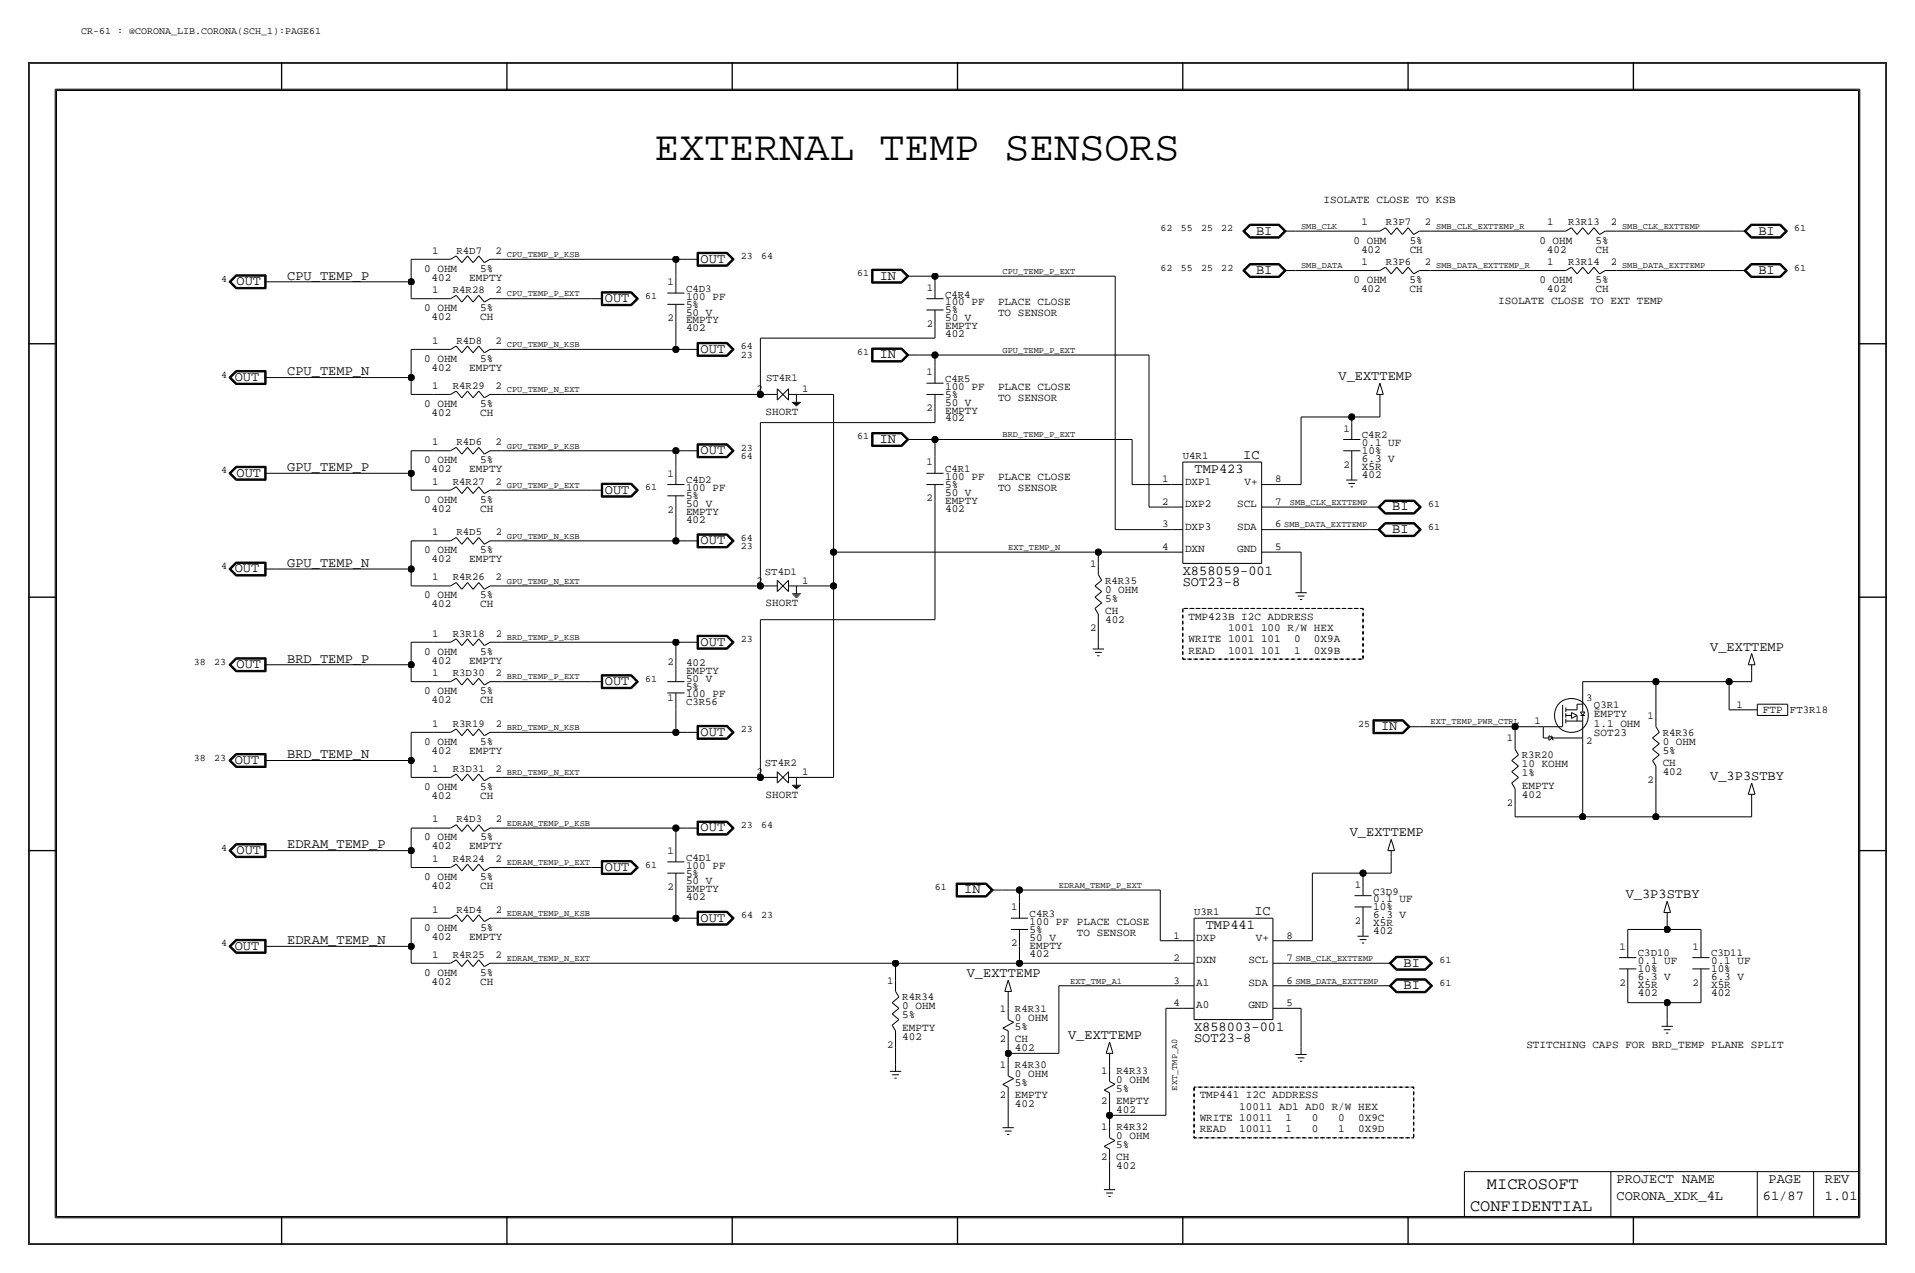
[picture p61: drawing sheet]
<svg xmlns="http://www.w3.org/2000/svg" width="432mm" height="287mm" viewBox="0 0 432 287" stroke-linecap="round" stroke-linejoin="round" font-family="sans-serif">
<defs><g id="words">
<text font-size="9.4" x="147.6" y="36.2">EXTERNAL TEMP SENSORS</text>
<g font-size="3.8">
<text x="335.3" y="268">MICROSOFT</text>
<text x="331.5" y="273.1">CONFIDENTIAL</text>
</g>
<g font-size="3.1">
<text x="283.2" y="52.9">BI</text>
<text x="396.5" y="52.9">BI</text>
<text x="158" y="59.2">OUT</text>
<text x="53.3" y="64.3">OUT</text>
<text x="64.8" y="63">CPU_TEMP_P</text>
<text x="198.4" y="63">IN</text>
<text x="283.2" y="61.8">BI</text>
<text x="396.5" y="61.8">BI</text>
<text x="136.4" y="68.1">OUT</text>
<text x="158" y="79.6">OUT</text>
<text x="198.4" y="80.8">IN</text>
<text x="52.9" y="85.9">OUT</text>
<text x="64.8" y="84.6">CPU_TEMP_N</text>
<text x="301.8" y="85.8">V_EXTTEMP</text>
<text x="198.4" y="99.9">IN</text>
<text x="53.3" y="107.5">OUT</text>
<text x="64.8" y="106.2">GPU_TEMP_P</text>
<text x="158" y="102.4">OUT</text>
<text x="269.3" y="106.7">TMP423</text>
<text x="280.3" y="103.4">IC</text>
<text x="136.4" y="111.3">OUT</text>
<text x="313.9" y="115.1">BI</text>
<text x="158" y="122.7">OUT</text>
<text x="313.9" y="120.2">BI</text>
<text x="52.9" y="129.1">OUT</text>
<text x="64.8" y="127.8">GPU_TEMP_N</text>
<text x="266.7" y="129.6">X858059-001</text>
<text x="266.7" y="132.1">SOT23-8</text>
<text x="64.8" y="149.4">BRD_TEMP_P</text>
<text x="158" y="145.6">OUT</text>
<text x="385.6" y="146.7">V_EXTTEMP</text>
<text x="53.3" y="150.7">OUT</text>
<text x="136.4" y="154.5">OUT</text>
<text x="158" y="165.9">OUT</text>
<text x="311.4" y="164.6">IN</text>
<text x="52.9" y="172.3">OUT</text>
<text x="64.8" y="171">BRD_TEMP_N</text>
<text x="385.6" y="175.9">V_3P3STBY</text>
<text x="64.8" y="191.3">EDRAM_TEMP_P</text>
<text x="158" y="187.5">OUT</text>
<text x="304.3" y="188.6">V_EXTTEMP</text>
<text x="53.3" y="192.6">OUT</text>
<text x="136.4" y="196.4">OUT</text>
<text x="217.4" y="201.5">IN</text>
<text x="366.6" y="202.6">V_3P3STBY</text>
<text x="158" y="207.8">OUT</text>
<text x="271.9" y="209.6">TMP441</text>
<text x="282.9" y="206.3">IC</text>
<text x="52.9" y="214.2">OUT</text>
<text x="64.8" y="212.9">EDRAM_TEMP_N</text>
<text x="218" y="220.4">V_EXTTEMP</text>
<text x="316.5" y="218">BI</text>
<text x="316.5" y="223.1">BI</text>
<text x="269.2" y="232.5">X858003-001</text>
<text x="240.8" y="234.3">V_EXTTEMP</text>
<text x="269.2" y="235">SOT23-8</text>
<text x="364.5" y="266.8">PROJECT NAME</text>
<text x="398.8" y="266.8">PAGE</text>
<text x="411.5" y="266.8">REV</text>
<text x="364.5" y="270.6">CORONA_XDK_4L</text>
<text x="397.5" y="270.6">61/87</text>
<text x="411.5" y="270.6">1.01</text>
</g>
<g font-size="2.5">
<text x="298.4" y="45.8">ISOLATE CLOSE TO KSB</text>
<text x="305.2" y="54.9">0 OHM</text>
<text x="306.9" y="56.9">402</text>
<text x="317.9" y="56.9">CH</text>
<text x="317.9" y="54.9">5%</text>
<text x="347.1" y="54.9">0 OHM</text>
<text x="348.8" y="56.9">402</text>
<text x="359.8" y="54.9">5%</text>
<text x="359.8" y="56.9">CH</text>
<text x="95.7" y="61.3">0 OHM</text>
<text x="97.3" y="63.3">402</text>
<text x="105.8" y="63.3">EMPTY</text>
<text x="108.3" y="61.3">5%</text>
<text x="305.2" y="63.8">0 OHM</text>
<text x="306.9" y="65.8">402</text>
<text x="317.9" y="65.8">CH</text>
<text x="317.9" y="63.8">5%</text>
<text x="347.1" y="63.8">0 OHM</text>
<text x="348.8" y="65.8">402</text>
<text x="359.8" y="65.8">CH</text>
<text x="359.8" y="63.8">5%</text>
<text x="95.7" y="70.2">0 OHM</text>
<text x="108.3" y="70.2">5%</text>
<text x="154.7" y="67.6">100 PF</text>
<text x="154.7" y="69.4">5%</text>
<text x="154.7" y="71.2">50 V</text>
<text x="213.1" y="70.7">5%</text>
<text x="213.1" y="68.9">100 PF</text>
<text x="225" y="71.3">TO SENSOR</text>
<text x="225" y="68.8">PLACE CLOSE</text>
<text x="337.8" y="68.6">ISOLATE CLOSE TO EXT TEMP</text>
<text x="97.3" y="72.2">402</text>
<text x="108.3" y="72.2">CH</text>
<text x="154.7" y="74.7">402</text>
<text x="154.7" y="72.9">EMPTY</text>
<text x="213.1" y="74.2">EMPTY</text>
<text x="213.1" y="72.4">50 V</text>
<text x="213.1" y="76">402</text>
<text x="95.7" y="81.6">0 OHM</text>
<text x="97.3" y="83.6">402</text>
<text x="105.8" y="83.6">EMPTY</text>
<text x="108.3" y="81.6">5%</text>
<text x="213.1" y="89.7">5%</text>
<text x="213.1" y="87.9">100 PF</text>
<text x="225" y="87.8">PLACE CLOSE</text>
<text x="95.7" y="91.7">0 OHM</text>
<text x="97.3" y="93.8">402</text>
<text x="108.3" y="91.7">5%</text>
<text x="108.3" y="93.8">CH</text>
<text x="172.6" y="93.5">SHORT</text>
<text x="213.1" y="93.3">EMPTY</text>
<text x="213.1" y="91.5">50 V</text>
<text x="213.1" y="95">402</text>
<text x="225" y="90.4">TO SENSOR</text>
<text x="307.1" y="100.6">0.1 UF</text>
<text x="95.7" y="104.4">0 OHM</text>
<text x="97.3" y="106.5">402</text>
<text x="105.8" y="106.5">EMPTY</text>
<text x="108.3" y="104.4">5%</text>
<text x="307.1" y="106">X5R</text>
<text x="307.1" y="107.7">402</text>
<text x="307.1" y="104.2">6.3 V</text>
<text x="307.1" y="102.4">10%</text>
<text x="95.7" y="113.3">0 OHM</text>
<text x="108.3" y="113.3">5%</text>
<text x="154.7" y="112.6">5%</text>
<text x="154.7" y="110.8">100 PF</text>
<text x="213.1" y="113.6">EMPTY</text>
<text x="213.1" y="108.3">100 PF</text>
<text x="213.1" y="111.8">50 V</text>
<text x="213.1" y="110">5%</text>
<text x="225" y="110.7">TO SENSOR</text>
<text x="225" y="108.2">PLACE CLOSE</text>
<text x="267.2" y="109.3">DXP1</text>
<text x="280.6" y="109.3">V+</text>
<text x="97.3" y="115.4">402</text>
<text x="108.3" y="115.4">CH</text>
<text x="154.7" y="117.9">402</text>
<text x="154.7" y="114.3">50 V</text>
<text x="154.7" y="116.1">EMPTY</text>
<text x="213.1" y="115.4">402</text>
<text x="267.2" y="119.4">DXP3</text>
<text x="267.2" y="114.3">DXP2</text>
<text x="278.9" y="119.4">SDA</text>
<text x="278.9" y="114.3">SCL</text>
<text x="95.7" y="124.8">0 OHM</text>
<text x="108.3" y="124.8">5%</text>
<text x="267.2" y="124.5">DXN</text>
<text x="278.9" y="124.5">GND</text>
<text x="97.3" y="126.8">402</text>
<text x="105.8" y="126.8">EMPTY</text>
<text x="95.7" y="134.9">0 OHM</text>
<text x="97.3" y="137">402</text>
<text x="108.3" y="134.9">5%</text>
<text x="108.3" y="137">CH</text>
<text x="172.6" y="136.7">SHORT</text>
<text x="249.2" y="135.7">5%</text>
<text x="249.2" y="133.6">0 OHM</text>
<text x="249.2" y="138.5">CH</text>
<text x="249.2" y="140.5">402</text>
<text x="268" y="139.8">TMP423B I2C ADDRESS</text>
<text x="276.9" y="142.3">1001 100 R/W HEX</text>
<text x="95.7" y="147.6">0 OHM</text>
<text x="97.3" y="149.7">402</text>
<text x="105.8" y="149.7">EMPTY</text>
<text x="108.3" y="147.6">5%</text>
<text x="268" y="144.8">WRITE 1001 101</text>
<text x="268" y="147.4">READ</text>
<text x="276.9" y="147.4">1001 101</text>
<text x="291.8" y="144.8">0</text>
<text x="291.8" y="147.4">1</text>
<text x="296.3" y="144.8">0X9A</text>
<text x="296.3" y="147.4">0X9B</text>
<text x="154.7" y="153.7">50 V</text>
<text x="154.7" y="155.5">5%</text>
<text x="154.7" y="151.9">EMPTY</text>
<text x="154.7" y="150.2">402</text>
<text x="95.7" y="156.5">0 OHM</text>
<text x="97.3" y="158.5">402</text>
<text x="108.3" y="158.5">CH</text>
<text x="108.3" y="156.5">5%</text>
<text x="154.7" y="157.3">100 PF</text>
<text x="359.4" y="161.7">EMPTY</text>
<text x="397.5" y="160.8">FTP</text>
<text x="95.7" y="167.9">0 OHM</text>
<text x="108.3" y="167.9">5%</text>
<text x="359.4" y="163.9">1.1 OHM</text>
<text x="359.4" y="165.9">SOT23</text>
<text x="374.9" y="167.9">0 OHM</text>
<text x="97.3" y="170">402</text>
<text x="105.8" y="170">EMPTY</text>
<text x="343.2" y="173">10 KOHM</text>
<text x="374.9" y="170">5%</text>
<text x="374.9" y="172.8">CH</text>
<text x="95.7" y="178.1">0 OHM</text>
<text x="108.3" y="178.1">5%</text>
<text x="172.6" y="179.9">SHORT</text>
<text x="343.2" y="177.9">EMPTY</text>
<text x="343.2" y="179.9">402</text>
<text x="343.2" y="175.1">1%</text>
<text x="374.9" y="174.8">402</text>
<text x="97.3" y="180.1">402</text>
<text x="108.3" y="180.1">CH</text>
<text x="95.7" y="189.5">0 OHM</text>
<text x="97.3" y="191.6">402</text>
<text x="105.8" y="191.6">EMPTY</text>
<text x="108.3" y="189.5">5%</text>
<text x="154.7" y="195.9">100 PF</text>
<text x="154.7" y="197.7">5%</text>
<text x="95.7" y="198.4">0 OHM</text>
<text x="97.3" y="200.5">402</text>
<text x="108.3" y="198.4">5%</text>
<text x="108.3" y="200.5">CH</text>
<text x="154.7" y="199.4">50 V</text>
<text x="154.7" y="201.2">EMPTY</text>
<text x="154.7" y="203">402</text>
<text x="309.6" y="203.5">0.1 UF</text>
<text x="95.7" y="209.9">0 OHM</text>
<text x="108.3" y="209.9">5%</text>
<text x="232.2" y="208.6">100 PF</text>
<text x="242.8" y="208.5">PLACE CLOSE</text>
<text x="309.6" y="207.1">6.3 V</text>
<text x="309.6" y="208.8">X5R</text>
<text x="309.6" y="205.3">10%</text>
<text x="97.3" y="211.9">402</text>
<text x="105.8" y="211.9">EMPTY</text>
<text x="232.2" y="213.9">EMPTY</text>
<text x="232.2" y="210.4">5%</text>
<text x="232.2" y="215.7">402</text>
<text x="232.2" y="212.1">50 V</text>
<text x="242.8" y="211">TO SENSOR</text>
<text x="269.7" y="212.1">DXP</text>
<text x="283.2" y="212.1">V+</text>
<text x="309.6" y="210.6">402</text>
<text x="95.7" y="220">0 OHM</text>
<text x="108.3" y="220">5%</text>
<text x="269.8" y="217.2">DXN</text>
<text x="281.5" y="217.2">SCL</text>
<text x="369.3" y="221">6.3 V</text>
<text x="369.3" y="217.5">0.1 UF</text>
<text x="369.3" y="219.3">10%</text>
<text x="385.8" y="217.5">0.1 UF</text>
<text x="385.8" y="221">6.3 V</text>
<text x="385.8" y="219.3">10%</text>
<text x="97.3" y="222">402</text>
<text x="108.3" y="222">CH</text>
<text x="203.5" y="227.6">0 OHM</text>
<text x="269.7" y="227.4">A0</text>
<text x="269.7" y="222.3">A1</text>
<text x="281.5" y="227.4">GND</text>
<text x="281.5" y="222.3">SDA</text>
<text x="369.3" y="222.8">X5R</text>
<text x="369.3" y="224.6">402</text>
<text x="385.8" y="224.6">402</text>
<text x="385.8" y="222.8">X5R</text>
<text x="203.5" y="232.5">EMPTY</text>
<text x="203.5" y="229.7">5%</text>
<text x="228.9" y="232.2">5%</text>
<text x="228.9" y="230.2">0 OHM</text>
<text x="203.5" y="234.5">402</text>
<text x="228.9" y="235">CH</text>
<text x="228.9" y="237">402</text>
<text x="344.2" y="236.3">STITCHING CAPS FOR BRD_TEMP PLANE SPLIT</text>
<text x="228.9" y="244.9">5%</text>
<text x="228.9" y="242.9">0 OHM</text>
<text x="251.7" y="244.1">0 OHM</text>
<text x="228.9" y="247.7">EMPTY</text>
<text x="228.9" y="249.7">402</text>
<text x="251.7" y="249">EMPTY</text>
<text x="251.7" y="251">402</text>
<text x="251.7" y="246.2">5%</text>
<text x="270.5" y="247.7">TMP441 I2C ADDRESS</text>
<text x="279.4" y="250.2">10011 AD1 AD0 R/W HEX</text>
<text x="251.7" y="256.8">0 OHM</text>
<text x="270.5" y="252.8">WRITE 10011</text>
<text x="270.5" y="255.3">READ</text>
<text x="279.4" y="255.3">10011</text>
<text x="289.9" y="252.8">1</text>
<text x="289.9" y="255.3">1</text>
<text x="295.8" y="252.8">0</text>
<text x="295.8" y="255.3">0</text>
<text x="301.8" y="252.8">0</text>
<text x="301.8" y="255.3">1</text>
<text x="306.2" y="252.8">0X9C</text>
<text x="306.2" y="255.3">0X9D</text>
<text x="251.7" y="261.7">CH</text>
<text x="251.7" y="258.9">5%</text>
<text x="251.7" y="263.7">402</text>
</g>
<g font-size="2.4">
<text x="307" y="50.9">1</text>
<text x="312.5" y="50.9">R3P7</text>
<text x="321.3" y="50.9">2</text>
<text x="348.9" y="50.9">1</text>
<text x="353.6" y="50.9">R3R13</text>
<text x="363.2" y="50.9">2</text>
<text x="97.4" y="57.2">1</text>
<text x="102.9" y="57.2">R4D7</text>
<text x="111.8" y="57.2">2</text>
<text x="307" y="59.7">1</text>
<text x="312.5" y="59.7">R3P6</text>
<text x="321.3" y="59.7">2</text>
<text x="348.9" y="59.7">1</text>
<text x="353.6" y="59.7">R3R14</text>
<text x="363.2" y="59.7">2</text>
<text x="150.5" y="64.3">1</text>
<text x="154.7" y="65.8">C4D3</text>
<text x="208.9" y="65.6">1</text>
<text x="97.4" y="66.1">1</text>
<text x="102.1" y="66.1">R4R28</text>
<text x="111.8" y="66.1">2</text>
<text x="213.1" y="67.1">C4R4</text>
<text x="97.4" y="77.5">1</text>
<text x="102.9" y="77.5">R4D8</text>
<text x="111.8" y="77.5">2</text>
<text x="150.5" y="72.4">2</text>
<text x="208.9" y="73.7">2</text>
<text x="97.4" y="87.7">1</text>
<text x="102.1" y="87.7">R4R29</text>
<text x="111.8" y="87.7">2</text>
<text x="170.6" y="88.4">2</text>
<text x="172.7" y="85.9">ST4R1</text>
<text x="180.9" y="88.4">1</text>
<text x="208.9" y="84.6">1</text>
<text x="213.1" y="86.2">C4R5</text>
<text x="208.9" y="92.8">2</text>
<text x="97.4" y="100.4">1</text>
<text x="102.9" y="100.4">R4D6</text>
<text x="111.8" y="100.4">2</text>
<text x="302.9" y="97.3">1</text>
<text x="307.1" y="98.9">C4R2</text>
<text x="150.5" y="107.5">1</text>
<text x="208.9" y="105">1</text>
<text x="213.1" y="106.5">C4R1</text>
<text x="266.7" y="103.4">U4R1</text>
<text x="302.9" y="105.5">2</text>
<text x="97.4" y="109.3">1</text>
<text x="102.1" y="109.3">R4R27</text>
<text x="111.8" y="109.3">2</text>
<text x="154.7" y="109">C4D2</text>
<text x="208.9" y="113.1">2</text>
<text x="262" y="113.9">2</text>
<text x="262" y="108.8">1</text>
<text x="287.5" y="108.8">8</text>
<text x="287.5" y="113.8">7</text>
<text x="150.5" y="115.6">2</text>
<text x="262" y="118.9">3</text>
<text x="287.5" y="118.9">6</text>
<text x="97.4" y="120.7">1</text>
<text x="102.9" y="120.7">R4D5</text>
<text x="111.8" y="120.7">2</text>
<text x="262" y="124">4</text>
<text x="287.5" y="124">5</text>
<text x="97.4" y="130.9">1</text>
<text x="102.1" y="130.9">R4R26</text>
<text x="111.8" y="130.9">2</text>
<text x="170.6" y="131.6">2</text>
<text x="172.5" y="129.6">ST4D1</text>
<text x="180.9" y="131.6">1</text>
<text x="245.8" y="127.8">1</text>
<text x="249.2" y="131.6">R4R35</text>
<text x="97.4" y="143.6">1</text>
<text x="102.1" y="143.6">R3R18</text>
<text x="111.8" y="143.6">2</text>
<text x="245.8" y="142.3">2</text>
<text x="150.5" y="149.9">2</text>
<text x="97.4" y="152.5">1</text>
<text x="102.1" y="152.4">R3D30</text>
<text x="111.8" y="152.5">2</text>
<text x="150.5" y="158">1</text>
<text x="154.7" y="159.1">C3R56</text>
<text x="357.6" y="158">3</text>
<text x="359.4" y="159.6">Q3R1</text>
<text x="391.6" y="159.6">1</text>
<text x="403.6" y="160.8">FT3R18</text>
<text x="97.4" y="163.9">1</text>
<text x="102.1" y="163.9">R3R19</text>
<text x="111.8" y="163.9">2</text>
<text x="339.8" y="167.2">1</text>
<text x="346" y="163.3">1</text>
<text x="357.6" y="167.7">2</text>
<text x="371.5" y="162.1">1</text>
<text x="374.9" y="165.9">R4R36</text>
<text x="172.5" y="172.8">ST4R2</text>
<text x="343.2" y="171">R3R20</text>
<text x="97.4" y="174">1</text>
<text x="102.1" y="174">R3D31</text>
<text x="111.8" y="174">2</text>
<text x="170.6" y="174.8">2</text>
<text x="180.9" y="174.8">1</text>
<text x="371.5" y="176.6">2</text>
<text x="97.4" y="185.5">1</text>
<text x="102.9" y="185.5">R4D3</text>
<text x="111.8" y="185.5">2</text>
<text x="339.8" y="181.7">2</text>
<text x="97.4" y="194.4">1</text>
<text x="102.1" y="194.4">R4R24</text>
<text x="111.8" y="194.4">2</text>
<text x="150.5" y="192.6">1</text>
<text x="154.7" y="194.1">C4D1</text>
<text x="150.5" y="200.7">2</text>
<text x="305.5" y="200.2">1</text>
<text x="309.6" y="201.7">C3D9</text>
<text x="97.4" y="205.8">1</text>
<text x="102.9" y="205.8">R4D4</text>
<text x="111.8" y="205.8">2</text>
<text x="228" y="205.3">1</text>
<text x="232.2" y="206.8">C4R3</text>
<text x="269.2" y="206.3">U3R1</text>
<text x="305.5" y="208.3">2</text>
<text x="97.4" y="216">1</text>
<text x="102.1" y="215.9">R4R25</text>
<text x="111.8" y="216">2</text>
<text x="228" y="213.4">2</text>
<text x="264.6" y="211.6">1</text>
<text x="290.1" y="211.6">8</text>
<text x="365.2" y="214.2">1</text>
<text x="369.3" y="215.7">C3D10</text>
<text x="381.7" y="214.2">1</text>
<text x="385.8" y="215.7">C3D11</text>
<text x="200.1" y="221.8">1</text>
<text x="264.6" y="216.7">2</text>
<text x="264.6" y="221.8">3</text>
<text x="290.1" y="221.8">6</text>
<text x="290.1" y="216.7">7</text>
<text x="203.5" y="225.6">R4R34</text>
<text x="264.6" y="226.9">4</text>
<text x="290.1" y="226.9">5</text>
<text x="365.2" y="222.3">2</text>
<text x="381.7" y="222.3">2</text>
<text x="225.5" y="228.1">1</text>
<text x="228.9" y="228.1">R4R31</text>
<text x="200.1" y="236.3">2</text>
<text x="225.5" y="235">2</text>
<text x="225.5" y="240.9">1</text>
<text x="228.9" y="240.8">R4R30</text>
<text x="248.3" y="242.1">1</text>
<text x="251.7" y="242.1">R4R33</text>
<text x="225.5" y="247.7">2</text>
<text x="248.3" y="249">2</text>
<text x="248.3" y="254.8">1</text>
<text x="251.7" y="254.8">R4R32</text>
<text x="248.3" y="261.7">2</text>
</g>
<g font-size="2.3">
<text x="18.3" y="7.7">CR-61 : @CORONA_LIB.CORONA(SCH_1):PAGE61</text>
<text x="261.7" y="52.1">62</text>
<text x="266.2" y="52.1">55</text>
<text x="270.8" y="52.1">25</text>
<text x="275.4" y="52.1">22</text>
<text x="404.6" y="52.1">61</text>
<text x="167.1" y="58.5">23</text>
<text x="171.7" y="58.5">64</text>
<text x="49.9" y="63.5">4</text>
<text x="193.2" y="62.3">61</text>
<text x="261.7" y="61">62</text>
<text x="266.2" y="61">55</text>
<text x="270.8" y="61">25</text>
<text x="275.4" y="61">22</text>
<text x="404.6" y="61">61</text>
<text x="145.5" y="67.4">61</text>
<text x="167.1" y="78.8">64</text>
<text x="167.1" y="80.6">23</text>
<text x="193.2" y="80.1">61</text>
<text x="49.9" y="85.1">4</text>
<text x="167.1" y="101.7">23</text>
<text x="193.2" y="99.1">61</text>
<text x="49.9" y="106.7">4</text>
<text x="167.1" y="103.5">64</text>
<text x="145.5" y="110.5">61</text>
<text x="322" y="114.3">61</text>
<text x="322" y="119.4">61</text>
<text x="167.1" y="122">64</text>
<text x="167.1" y="123.8">23</text>
<text x="49.9" y="128.3">4</text>
<text x="43.7" y="149.9">38</text>
<text x="48.3" y="149.9">23</text>
<text x="167.1" y="144.8">23</text>
<text x="145.5" y="153.7">61</text>
<text x="167.1" y="165.2">23</text>
<text x="306.3" y="163.9">25</text>
<text x="43.7" y="171.5">38</text>
<text x="48.3" y="171.5">23</text>
<text x="49.9" y="191.8">4</text>
<text x="167.1" y="186.7">23</text>
<text x="171.7" y="186.7">64</text>
<text x="145.5" y="195.6">61</text>
<text x="210.8" y="200.7">61</text>
<text x="167.1" y="207.1">64</text>
<text x="171.7" y="207.1">23</text>
<text x="49.9" y="213.4">4</text>
<text x="324.6" y="217.2">61</text>
<text x="324.6" y="222.3">61</text>
</g>
<g font-size="2">
<text x="293.4" y="51.6">SMB_CLK</text>
<text x="323.8" y="51.6">SMB_CLK_EXTTEMP_R</text>
<text x="365.8" y="51.6">SMB_CLK_EXTTEMP</text>
<text x="114.3" y="58">CPU_TEMP_P_KSB</text>
<text x="226.1" y="61.8">CPU_TEMP_P_EXT</text>
<text x="293.4" y="60.5">SMB_DATA</text>
<text x="323.8" y="60.5">SMB_DATA_EXTTEMP_R</text>
<text x="365.8" y="60.5">SMB_DATA_EXTTEMP</text>
<text x="114.3" y="66.9">CPU_TEMP_P_EXT</text>
<text x="114.3" y="78.3">CPU_TEMP_N_KSB</text>
<text x="226.1" y="79.6">GPU_TEMP_P_EXT</text>
<text x="114.3" y="88.4">CPU_TEMP_N_EXT</text>
<text x="114.3" y="101.1">GPU_TEMP_P_KSB</text>
<text x="226.1" y="98.6">BRD_TEMP_P_EXT</text>
<text x="114.3" y="110">GPU_TEMP_P_EXT</text>
<text x="290.8" y="113.8">SMB_CLK_EXTTEMP</text>
<text x="289.6" y="118.9">SMB_DATA_EXTTEMP</text>
<text x="114.3" y="121.5">GPU_TEMP_N_KSB</text>
<text x="227.3" y="124">EXT_TEMP_N</text>
<text x="114.3" y="131.6">GPU_TEMP_N_EXT</text>
<text x="114.3" y="144.3">BRD_TEMP_P_KSB</text>
<text x="114.3" y="153.2">BRD_TEMP_P_EXT</text>
<text x="114.3" y="164.6">BRD_TEMP_N_KSB</text>
<text x="322.6" y="163.4">EXT_TEMP_PWR_CTRL</text>
<text x="114.3" y="174.8">BRD_TEMP_N_EXT</text>
<text x="114.3" y="186.2">EDRAM_TEMP_P_KSB</text>
<text x="114.3" y="195.1">EDRAM_TEMP_P_EXT</text>
<text x="238.8" y="200.2">EDRAM_TEMP_P_EXT</text>
<text x="114.3" y="206.6">EDRAM_TEMP_N_KSB</text>
<text x="114.3" y="216.7">EDRAM_TEMP_N_EXT</text>
<text x="241.3" y="221.8">EXT_TMP_A1</text>
<text x="292.1" y="221.8">SMB_DATA_EXTTEMP</text>
<text x="292.1" y="216.7">SMB_CLK_EXTTEMP</text>
<text x="265.4" y="245.9" transform="rotate(-90 265.4 245.9)">EXT_TMP_A0</text>
</g>
</g></defs>
<!-- layer: Nets -->
<g fill="none" stroke="#000" stroke-width=".23">
<path d="M92.7 58.5h5.1zM92.7 58.5v5.1zM113 58.5h39.4zM152.4 58.5h2.5zM152.4 58.5v3.8zM292.1 52.1h15.2zM322.6 52.1h26.7zM364.5 52.1h26.7zM62.2 63.6h30.5zM92.7 63.6v3.8zM92.7 67.4h5.1zM92.7 78.8h5.1z"/>
<path d="M92.7 78.8v6.3zM113 78.8h39.4zM113 67.4h20.3zM152.4 72.4v6.4zM152.4 78.8h2.5zM171.4 76.3h39.4zM171.4 76.3v12.7zM207 62.3h3.8zM210.8 73.7v2.6zM210.8 62.3h40.7zM210.8 62.3v1.3zM251.5 62.3v57.1z"/>
<path d="M292.1 61h15.2zM322.6 61h26.7zM364.5 61h26.7zM62.2 85.1h30.5zM92.7 85.1v3.9zM92.7 89h5.1zM113 89h58.4zM171.4 95.3h39.4zM171.4 95.3v36.8zM171.4 89h1.3zM180.3 89h7.7zM188 89v35.5z"/>
<path d="M207 99.1h3.8zM207 80.1h3.8zM210.8 92.8v2.5zM210.8 99.1h44.5zM210.8 99.1v3.8zM210.8 80.1v2.5zM210.8 80.1h48.3zM255.3 99.1v10.2zM259.1 80.1v34.3zM293.4 94h11.4zM293.4 94v15.3zM304.8 94h6.3z"/>
<path d="M304.8 94v1.3zM311.1 90.2v3.8zM62.2 106.7h30.5zM92.7 110.5h5.1zM92.7 106.7v3.8zM92.7 101.7v5zM92.7 101.7h5.1zM113 101.7h39.4zM113 110.5h20.3zM152.4 115.6v6.4zM152.4 101.7v3.8zM152.4 101.7h2.5z"/>
<path d="M210.8 113.1v26.7zM251.5 119.4h12.7zM255.3 109.3h8.9zM259.1 114.4h5.1zM287 109.3h6.4zM287 114.4h21.6zM287 119.4h21.6zM304.8 105.5v1.2zM62.2 128.3h30.5zM92.7 132.1h5.1zM92.7 128.3v3.8zM92.7 122v6.3z"/>
<path d="M92.7 122h5.1zM113 132.1h58.4zM113 122h39.4zM152.4 122h2.5zM171.4 132.1h1.3zM171.4 139.8h39.4zM171.4 139.8v35.5zM180.3 132.1h7.7zM188 124.5v7.6zM188 132.1v43.2zM188 124.5h59.6zM247.6 124.5h16.6z"/>
<path d="M247.6 124.5v2.6zM287 124.5h6.4zM293.4 124.5v7.6zM62.2 149.9h30.5zM92.7 153.7h5.1zM92.7 149.9v3.8zM92.7 144.8v5.1zM92.7 144.8h5.1zM113 153.7h20.3zM113 144.8h39.4zM152.4 144.8h2.5zM152.4 144.8v5.1z"/>
<path d="M247.6 142.3v2.5zM356.9 153.7h16.5zM356.9 153.7v2.6zM373.4 153.7h16.5zM373.4 153.7v7.6zM389.9 153.7h5.1zM389.9 153.7v6.4zM395 151.2v2.5zM62.2 171.5h30.5zM92.7 175.3h5.1zM92.7 171.5v3.8zM92.7 165.2v6.3z"/>
<path d="M92.7 165.2h5.1zM113 175.3h58.4zM113 165.2h39.4zM152.4 165.2h2.5zM152.4 160.1v5.1zM171.4 175.3h1.3zM180.3 175.3h7.7zM320 163.9h21.6zM341.6 163.9h5.1zM341.6 163.9v2.5zM356.9 167.7v16.5zM373.4 176.6v7.6z"/>
<path d="M389.9 160.1h3.8zM62.2 191.8h30.5zM92.7 186.7h5.1zM92.7 186.7v5.1zM92.7 191.8v3.8zM92.7 195.6h5.1zM113 195.6h20.3zM113 186.7h39.4zM152.4 186.7v3.9zM152.4 186.7h2.5zM295.9 196.9h11.4zM295.9 196.9v15.2z"/>
<path d="M307.3 196.9h6.4zM307.3 196.9v1.3zM313.7 193.1v3.8zM341.6 184.2h15.3zM341.6 181.7v2.5zM356.9 184.2h16.5zM373.4 184.2h21.6zM395 180.4v3.8zM62.2 213.4h30.5zM92.7 217.2h5.1zM92.7 213.4v3.8zM92.7 207.1v6.3z"/>
<path d="M92.7 207.1h5.1zM113 217.2h88.9zM113 207.1h39.4zM152.4 207.1h2.5zM152.4 200.7v6.4zM201.9 217.2h28zM201.9 217.2v3.8zM226.1 200.7h3.8zM229.9 200.7v2.6zM229.9 213.4v3.8zM229.9 200.7h31.7zM229.9 217.2h36.8z"/>
<path d="M261.6 200.7v11.4zM261.6 212.1h5.1zM289.6 212.1h6.3zM289.6 217.2h21.5zM307.3 208.3v1.3zM367 209.6h8.9zM367 209.6v2.5zM375.9 207.1v2.5zM375.9 209.6h7.6zM383.5 209.6v2.5zM201.9 236.3v3.8zM227.3 237.5h11.5z"/>
<path d="M227.3 224.8v2.6zM227.3 235v2.5zM227.3 237.5v2.6zM238.8 222.3h27.9zM238.8 222.3v15.2zM250.2 238.8v2.6zM262.9 227.4h3.8zM262.9 227.4v24.1zM289.6 227.4h3.8zM289.6 222.3h21.5zM293.4 227.4v8.9zM367 226.1h8.9z"/>
<path d="M367 222.3v3.8zM375.9 226.1h7.6zM375.9 226.1v3.8zM383.5 222.3v3.8zM227.3 247.7v5.1zM250.2 251.5h12.7zM250.2 251.5v2.6zM250.2 249v2.5zM250.2 261.7v5.1z"/>
</g>
<path d="M266.7 137.2v11.4zM266.7 137.2h40.6zM307.3 137.2v11.4zM266.7 148.6h40.6zM269.2 245.2h49.6zM269.2 245.2v11.4zM269.2 256.6h49.6zM318.8 245.2v11.4z" fill="none" stroke="#000" stroke-width=".23" stroke-dasharray=".7 .7" stroke-linecap="butt"/>
<g fill="#000" stroke="#000" stroke-width=".23">
<circle cx="152.4" cy="58.5" r=".72"/>
<circle cx="92.7" cy="63.6" r=".72"/>
<circle cx="152.4" cy="78.8" r=".72"/>
<circle cx="210.8" cy="62.3" r=".72"/>
<circle cx="92.7" cy="85.1" r=".72"/>
<circle cx="171.4" cy="89" r=".72"/>
<circle cx="210.8" cy="80.1" r=".72"/>
<circle cx="210.8" cy="99.1" r=".72"/>
<circle cx="304.8" cy="94" r=".72"/>
<circle cx="92.7" cy="106.7" r=".72"/>
<circle cx="152.4" cy="101.7" r=".72"/>
<circle cx="92.7" cy="128.3" r=".72"/>
<circle cx="152.4" cy="122" r=".72"/>
<circle cx="171.4" cy="132.1" r=".72"/>
<circle cx="188" cy="132.1" r=".72"/>
<circle cx="188" cy="124.5" r=".72"/>
<circle cx="247.7" cy="124.5" r=".72"/>
<circle cx="92.7" cy="149.9" r=".72"/>
<circle cx="152.4" cy="144.8" r=".72"/>
<circle cx="373.4" cy="153.7" r=".72"/>
<circle cx="389.9" cy="153.7" r=".72"/>
<circle cx="92.7" cy="171.5" r=".72"/>
<circle cx="152.4" cy="165.2" r=".72"/>
<circle cx="171.4" cy="175.3" r=".72"/>
<circle cx="341.6" cy="163.9" r=".72"/>
<circle cx="92.7" cy="191.8" r=".72"/>
<circle cx="152.4" cy="186.7" r=".72"/>
<circle cx="307.3" cy="196.9" r=".72"/>
<circle cx="356.9" cy="184.2" r=".72"/>
<circle cx="373.4" cy="184.2" r=".72"/>
<circle cx="92.7" cy="213.4" r=".72"/>
<circle cx="152.4" cy="207.1" r=".72"/>
<circle cx="201.9" cy="217.2" r=".72"/>
<circle cx="229.9" cy="200.7" r=".72"/>
<circle cx="229.9" cy="217.2" r=".72"/>
<circle cx="375.9" cy="209.6" r=".72"/>
<circle cx="227.3" cy="237.5" r=".72"/>
<circle cx="375.9" cy="226.1" r=".72"/>
<circle cx="250.2" cy="251.5" r=".72"/>
</g>
<!-- layer: Components -->
<g fill="none" stroke="#000" stroke-width=".23">
<path d="M97.8 58.5h3.8zM101.6 58.5l1.3-.8zM102.9 57.7l1.2 1.5zM105.4 57.7l-1.3 1.5zM105.4 57.7l1.3 1.5zM107.9 57.7l-1.2 1.5zM108 57.7l1.2 1.5zM109.2 59.2l1.3-.7zM110.5 58.5h2.5zM154.9 58.5h2.6zM157.2 56.9h6.8zM157.2 56.9v3.1z"/>
<path d="M157.3 57h6.6zM157.3 57v2.9zM157.3 59.9h6.6zM157.4 57.1v2.7zM157.4 59.8h6.5zM157.4 57.1h6.5zM157.5 57.2h6.3zM157.5 57.2v2.5zM157.5 59.7h6.3zM163.8 59.7l1.3-1.2zM163.8 57.2l1.3 1.3zM163.9 59.8l1.4-1.3z"/>
<path d="M163.9 57.1l1.4 1.4zM163.9 57l1.5 1.5zM163.9 59.9l1.5-1.4zM164 56.9l1.6 1.6zM280.2 52.1l1.6 1.6zM280.2 52.1l1.6-1.6zM280.4 52.1l1.4-1.5zM280.4 52.1l1.4 1.5zM280.5 52.1l1.4-1.4zM280.5 52.1l1.4 1.4zM280.7 52.1l1.2-1.2zM280.7 52.1l1.2 1.3z"/>
<path d="M281.8 53.7h6.6zM281.8 59.4h6.6zM281.8 50.5h6.6zM281.8 53.6h6.6zM281.8 59.5h6.6zM281.8 50.6h6.6zM281.9 59.6h6.4zM281.9 50.7h6.4zM281.9 53.5h6.4zM281.9 59.7h6.4zM281.9 50.9h6.4zM281.9 53.4h6.4z"/>
<path d="M288.3 59.7l1.3 1.3zM288.3 50.9l1.3 1.2zM288.3 53.4l1.3-1.3zM288.3 53.5l1.4-1.4zM288.3 59.6l1.4 1.4zM288.3 50.7l1.4 1.4zM288.4 59.5l1.5 1.5zM288.4 50.6l1.5 1.5zM288.4 53.6l1.5-1.5zM288.4 59.4l1.6 1.6zM288.4 50.5l1.6 1.6zM288.4 53.7l1.6-1.6z"/>
<path d="M289.6 52.1h2.5zM307.3 52.1h3.9zM311.1 52.1l1.3-.7zM312.4 51.4l1.3 1.5zM315 51.4l1.2 1.5zM315 51.4l-1.3 1.5zM317.5 51.4l1.3 1.5zM317.5 51.4l-1.3 1.5zM318.8 52.9l1.2-.8zM320 52.1h2.6zM349.2 52.1h3.9zM353.1 52.1l1.2-.7z"/>
<path d="M354.3 51.4l1.3 1.5zM356.9 51.4l1.2 1.5zM356.9 51.4l-1.3 1.5zM359.4 51.4l-1.3 1.5zM359.4 51.4l1.3 1.5zM360.7 52.9l1.2-.8zM361.9 52.1h2.6zM391.2 52.1h2.5zM393.2 52.1l1.6 1.6zM393.2 52.1l1.6-1.6zM393.4 52.1l1.5-1.5zM393.4 52.1l1.5 1.5z"/>
<path d="M393.5 52.1l1.4-1.4zM393.5 52.1l1.4 1.4zM393.7 52.1l1.3 1.3zM393.7 52.1l1.3-1.2zM394.8 53.7h6.7zM394.8 59.4h6.7zM394.8 50.5h6.7zM394.9 53.6h6.5zM394.9 59.5h6.5zM394.9 50.6h6.5zM394.9 59.6h6.5zM394.9 50.7h6.5z"/>
<path d="M394.9 53.5h6.5zM395 59.7h6.3zM395 53.4h6.3zM395 50.9h6.3zM395 59.7l-1.3 1.3zM401.3 59.7l1.3 1.3zM401.3 50.9l1.3 1.2zM401.3 53.4l1.3-1.3zM401.4 59.6l1.3 1.4zM401.4 50.7l1.3 1.4zM401.4 53.5l1.3-1.4zM401.4 59.5l1.5 1.5z"/>
<path d="M401.4 50.6l1.5 1.5zM401.4 53.6l1.5-1.5zM401.5 59.4l1.5 1.6zM401.5 50.5l1.5 1.6zM401.5 53.7l1.5-1.6zM51.6 63.6l1.6-1.6zM51.6 63.6l1.6 1.5zM51.8 63.6l1.4-1.5zM51.8 63.6l1.4 1.4zM51.9 63.6l1.4-1.4zM51.9 63.6l1.4 1.3zM52.1 63.6l1.2 1.2z"/>
<path d="M52.1 63.6l1.2-1.3zM53.2 65.1h6.8zM53.2 62h6.8zM53.2 65h6.7zM53.2 62.1h6.7zM53.3 62.2h6.5zM53.3 64.9h6.5zM53.3 62.3h6.4zM53.3 64.8h6.4zM59.7 63.6h2.5zM59.7 62.3v2.5zM59.8 62.2v2.7z"/>
<path d="M59.9 62.1v2.9zM60 62v3.1zM97.8 78.8h3.8zM97.8 67.4h3.8zM101.6 78.8l1.3-.8zM101.6 67.4l1.3-.8zM102.9 78l1.2 1.6zM102.9 66.6l1.2 1.5zM105.4 78l-1.3 1.6zM105.4 66.6l-1.3 1.5zM105.4 78l1.3 1.6zM105.4 66.6l1.3 1.5z"/>
<path d="M107.9 78l-1.2 1.6zM107.9 66.6l-1.2 1.5zM108 78l1.2 1.6zM108 66.6l1.2 1.5zM109.2 79.6l1.3-.8zM109.2 68.1l1.3-.7zM110.5 78.8h2.5zM110.5 67.4h2.5zM133.3 67.4h2.6zM135.6 68.9h6.8zM135.6 65.8v3.1zM135.6 65.8h6.8z"/>
<path d="M135.7 65.9v2.9zM135.7 68.8h6.6zM135.7 65.9h6.6zM135.8 66h6.5zM135.8 66v2.7zM135.8 68.7h6.5zM135.9 66.1h6.3zM135.9 66.1v2.5zM135.9 68.6h6.3zM142.2 68.6l1.3-1.2zM142.2 66.1l1.3 1.3zM142.3 68.7l1.4-1.3z"/>
<path d="M142.3 66l1.4 1.4zM142.3 65.9l1.5 1.5zM142.4 65.8l1.6 1.6zM142.4 68.9l1.6-1.5zM143.8 67.4l-1.5 1.4zM150.5 66.1h3.8zM150.5 68.6h3.8zM152.4 68.6v3.8zM152.4 62.3v3.8zM154.9 78.8h2.6zM157.2 77.2h6.8zM157.2 77.2v3.2z"/>
<path d="M157.2 60h6.8zM157.3 77.3h6.6zM157.3 77.3v3zM157.4 77.4v2.8zM157.4 77.4h6.5zM157.5 77.5h6.3zM157.5 77.5v2.6zM163.8 77.5l1.3 1.3zM163.9 77.4l1.4 1.4zM163.9 77.3l1.5 1.5zM164 77.2l1.6 1.6zM164 60l1.6-1.5z"/>
<path d="M165.4 78.8l-1.5 1.5zM196.5 78.5v3.1zM196.5 60.7v3.2zM196.5 63.9h6.9zM196.5 78.5h6.9zM196.5 60.7h6.9zM196.6 78.6v2.9zM196.6 60.8v3zM196.6 63.8h6.7zM196.6 78.6h6.7zM196.6 60.8h6.7zM196.7 78.7v2.7z"/>
<path d="M196.7 60.9v2.8zM196.7 63.7h6.6zM196.7 78.7h6.6zM196.7 60.9h6.6zM196.8 78.8h6.4zM196.8 78.8v2.5zM196.8 61h6.4zM196.8 61v2.6zM196.8 63.6h6.4zM203.2 78.8l1.3 1.3zM203.2 61l1.3 1.3zM203.2 63.6l1.3-1.3z"/>
<path d="M203.3 63.7l1.3-1.4zM203.3 78.7l1.3 1.4zM203.3 60.9l1.3 1.4zM203.3 78.6l1.5 1.5zM203.3 60.8l1.5 1.5zM203.3 63.8l1.5-1.5zM203.4 78.5l1.5 1.6zM203.4 60.7l1.5 1.6zM203.4 63.9l1.5-1.6zM204.5 62.3h2.5zM208.9 67.4h3.9zM208.9 69.9h3.9z"/>
<path d="M210.8 69.9v3.8zM210.8 63.6v3.8zM280.2 61l1.6 1.6zM280.2 61l1.6-1.6zM280.4 61l1.4-1.5zM280.4 61l1.4 1.5zM280.5 61l1.4-1.4zM280.5 61l1.4 1.4zM280.7 61l1.2-1.3zM280.7 61l1.2 1.3zM281.8 62.6h6.6zM281.8 62.5h6.6z"/>
<path d="M281.9 62.4h6.4zM281.9 62.3h6.4zM288.3 62.3l1.3-1.3zM288.3 62.4l1.4-1.4zM288.4 62.5l1.5-1.5zM288.4 62.6l1.6-1.6zM289.6 61h2.5zM307.3 61h3.9zM311.1 61l1.3-.8zM312.4 60.2l1.3 1.6zM315 60.2l1.2 1.6zM315 60.2l-1.3 1.6z"/>
<path d="M317.5 60.2l1.3 1.6zM317.5 60.2l-1.3 1.6zM318.8 61.8l1.2-.8zM320 61h2.6zM349.2 61h3.9zM353.1 61l1.2-.8zM354.3 60.2l1.3 1.6zM356.9 60.2l1.2 1.6zM356.9 60.2l-1.3 1.6zM359.4 60.2l-1.3 1.6zM359.4 60.2l1.3 1.6zM360.7 61.8l1.2-.8z"/>
<path d="M361.9 61h2.6zM391.2 61h2.5zM393.2 61l1.6 1.6zM393.2 61l1.6-1.6zM393.4 61l1.5-1.5zM393.4 61l1.5 1.5zM393.5 61l1.4-1.4zM393.5 61l1.4 1.4zM393.7 61l1.3 1.3zM394.8 62.6h6.7zM394.9 62.5h6.5zM394.9 62.4h6.5z"/>
<path d="M395 62.3h6.3zM401.3 62.3l1.3-1.3zM401.4 62.4l1.3-1.4zM401.4 62.5l1.5-1.5zM401.5 62.6l1.5-1.6zM51.6 85.1l1.6-1.5zM51.6 85.1l1.6 1.6zM51.8 85.1l1.4-1.4zM51.8 85.1l1.4 1.5zM51.9 85.1l1.4-1.3zM51.9 85.1l1.4 1.4zM52.1 85.1l1.2 1.3z"/>
<path d="M52.1 85.1l1.2-1.2zM53.2 86.7h6.8zM53.2 83.6h6.8zM53.2 86.6h6.7zM53.2 83.7h6.7zM53.3 83.8h6.5zM53.3 86.5h6.5zM53.3 83.9h6.4zM53.3 86.4h6.4zM59.7 85.1h2.5zM59.7 83.9v2.5zM59.8 83.8v2.7z"/>
<path d="M59.9 83.7v2.9zM60 83.6v3.1zM97.8 89h3.8zM101.6 89l1.3-.8zM102.9 88.2l1.2 1.5zM105.4 88.2l-1.3 1.5zM105.4 88.2l1.3 1.5zM107.9 88.2l-1.2 1.5zM108 88.2l1.2 1.5zM109.2 89.7l1.3-.7zM110.5 89h2.5zM157.2 80.4h6.8z"/>
<path d="M157.3 80.3h6.6zM157.4 80.2h6.5zM157.5 80.1h6.3zM163.8 80.1l1.3-1.3zM163.9 80.2l1.4-1.4zM164 80.4l1.6-1.6zM172.7 89h2.6zM175.3 87.7l2.5 2.5zM175.3 90.2l2.5-2.5zM175.3 87.7v2.5zM177.8 89h2.5zM177.8 87.7v2.5z"/>
<path d="M178.6 90.7h2zM178.8 91h1.5zM179.1 91.2h1zM179.3 91.5h.5zM179.6 89v1.7zM196.5 97.5v3.2zM196.5 81.6h6.9zM196.5 97.5h6.9zM196.6 97.6v3zM196.6 81.5h6.7zM196.6 97.6h6.7zM196.7 97.7v2.8z"/>
<path d="M196.7 81.4h6.6zM196.7 97.7h6.6zM196.8 97.8h6.4zM196.8 97.8v2.6zM196.8 81.3h6.4zM203.2 97.8l1.3 1.3zM203.2 81.3l1.3-1.2zM203.3 81.4l1.3-1.3zM203.3 97.7l1.3 1.4zM203.3 97.6l1.5 1.5zM203.3 81.5l1.5-1.4zM203.4 97.5l1.5 1.6z"/>
<path d="M203.4 81.6l1.5-1.5zM204.5 99.1h2.5zM204.5 80.1h2.5zM208.9 86.4h3.9zM208.9 89h3.9zM210.8 89v3.8zM210.8 82.6v3.8zM302.9 99.1h3.8zM304.8 95.3v3.8zM310.4 89h1.5zM311.1 86.4l-.7 2.6zM311.1 89v1.2z"/>
<path d="M311.1 86.4l.8 2.6zM51.6 106.7l1.6-1.5zM51.6 106.7l1.6 1.6zM51.8 106.7l1.4-1.4zM51.8 106.7l1.4 1.5zM51.9 106.7l1.4-1.3zM51.9 106.7l1.4 1.4zM52.1 106.7l1.2 1.3zM52.1 106.7l1.2-1.2zM53.2 108.3h6.8zM53.2 105.2h6.8zM53.2 108.2h6.7z"/>
<path d="M53.2 105.3h6.7zM53.3 105.4h6.5zM53.3 108.1h6.5zM53.3 105.5h6.4zM53.3 108h6.4zM59.7 106.7h2.5zM59.7 105.5v2.5zM59.8 105.4v2.7zM59.9 105.3v2.9zM60 105.2v3.1zM97.8 110.5h3.8zM97.8 101.7h3.8z"/>
<path d="M101.6 110.5l1.3-.7zM101.6 101.7l1.3-.8zM102.9 109.8l1.2 1.5zM102.9 100.9l1.2 1.5zM105.4 109.8l-1.3 1.5zM105.4 100.9l-1.3 1.5zM105.4 109.8l1.3 1.5zM105.4 100.9l1.3 1.5zM107.9 109.8l-1.2 1.5zM107.9 100.9l-1.2 1.5zM108 109.8l1.2 1.5zM108 100.9l1.2 1.5z"/>
<path d="M109.2 111.3l1.3-.8zM109.2 102.4l1.3-.7zM110.5 110.5h2.5zM110.5 101.7h2.5zM133.3 110.5h2.6zM135.6 112.1h6.8zM135.6 109v3.1zM135.6 109h6.8zM135.7 109.1v2.9zM135.7 112h6.6zM135.7 109.1h6.6zM135.8 109.2h6.5z"/>
<path d="M135.8 109.2v2.7zM135.8 111.9h6.5zM135.9 109.3h6.3zM135.9 109.3v2.5zM135.9 111.8h6.3zM142.2 111.8l1.3-1.3zM142.2 109.3l1.3 1.2zM142.3 111.9l1.4-1.4zM142.3 109.2l1.4 1.3zM142.3 109.1l1.5 1.4zM142.4 109l1.6 1.5zM142.4 112.1l1.6-1.6z"/>
<path d="M143.8 110.5l-1.5 1.5zM150.5 109.3h3.8zM150.5 111.8h3.8zM152.4 111.8v3.8zM152.4 105.5v3.8zM154.9 101.7h2.6zM157.2 100.1h6.8zM157.2 103.2h6.8zM157.2 100.1v3.1zM157.3 100.2h6.6zM157.3 100.2v2.9zM157.3 103.1h6.6z"/>
<path d="M157.4 100.3v2.7zM157.4 103h6.5zM157.4 100.3h6.5zM157.5 100.4h6.3zM157.5 100.4v2.5zM157.5 102.9h6.3zM163.8 102.9l1.3-1.2zM163.8 100.4l1.3 1.3zM163.9 103l1.4-1.3zM163.9 100.3l1.4 1.4zM163.9 100.2l1.5 1.5zM164 100.1l1.6 1.6z"/>
<path d="M164 103.2l1.6-1.5zM165.4 101.7l-1.5 1.4zM196.5 100.7h6.9zM196.6 100.6h6.7zM196.7 100.5h6.6zM196.8 100.4h6.4zM203.2 100.4l1.3-1.3zM203.3 100.5l1.3-1.4zM203.3 100.6l1.5-1.5zM203.4 100.7l1.5-1.6zM208.9 106.7h3.9zM208.9 109.3h3.9z"/>
<path d="M210.8 109.3v3.8zM210.8 102.9v3.8zM264.2 119.4h2.5zM264.2 114.4h2.5zM264.2 109.3h2.5zM266.7 104.2h17.8zM266.7 104.2v22.9zM284.5 119.4h2.5zM284.5 114.4h2.5zM284.5 109.3h2.5zM284.5 104.2v22.9zM302.9 101.7h3.8z"/>
<path d="M303.5 108.3h2.6zM304 109h1.6zM304.5 109.8h.6zM304.8 106.7v1.6zM304.8 101.7v3.8zM308.6 114.4h2.5zM308.6 119.4h2.5zM310.7 114.4l1.6-1.6zM310.7 119.4l1.6-1.5zM310.7 114.4l1.6 1.5zM310.7 119.4l1.6 1.6zM310.8 114.4l1.5-1.5z"/>
<path d="M310.8 119.4l1.5-1.4zM310.8 114.4l1.5 1.4zM310.8 119.4l1.5 1.5zM311 114.4l1.4-1.4zM311 119.4l1.4-1.3zM311 114.4l1.4 1.3zM311 119.4l1.4 1.4zM311.1 114.4l1.3 1.2zM311.1 119.4l1.3 1.3zM311.1 119.4l1.3-1.2zM312.3 112.8h6.6zM312.3 117.9h6.6z"/>
<path d="M312.3 115.9h6.6zM312.3 112.9h6.6zM312.3 118h6.6zM312.3 115.8h6.6zM312.4 115.7h6.4zM312.4 113h6.4zM312.4 118.1h6.4zM312.4 115.6h6.4zM312.4 113.1h6.4zM312.4 118.2h6.4zM312.4 113.1l-1.3 1.3zM318.8 113.1l1.2 1.3z"/>
<path d="M318.8 118.2l1.2 1.2zM318.8 115.7l1.4-1.3zM318.8 113l1.4 1.4zM318.8 118.1l1.4 1.3zM318.9 115.8l1.4-1.4zM318.9 112.9l1.4 1.5zM318.9 118l1.4 1.4zM318.9 115.9l1.6-1.5zM318.9 112.8l1.6 1.6zM318.9 117.9l1.6 1.5zM320 114.4l-1.2 1.2zM320 119.4l-1.2 1.3z"/>
<path d="M51.6 128.3l1.6-1.6zM51.6 128.3l1.6 1.6zM51.8 128.3l1.4-1.5zM51.8 128.3l1.4 1.5zM51.9 128.3l1.4-1.4zM51.9 128.3l1.4 1.4zM52.1 128.3l1.2 1.3zM52.1 128.3l1.2-1.2zM53.2 129.9h6.8zM53.2 126.7h6.8zM53.2 129.8h6.7zM53.2 126.8h6.7z"/>
<path d="M53.3 126.9h6.5zM53.3 129.7h6.5zM53.3 127.1h6.4zM53.3 129.6h6.4zM59.7 128.3h2.5zM59.7 127.1v2.5zM59.8 126.9v2.8zM59.9 126.8v3zM60 126.7v3.2zM97.8 122h3.8zM97.8 132.1h3.8zM101.6 122l1.3-.8z"/>
<path d="M101.6 132.1l1.3-.7zM102.9 121.2l1.2 1.5zM102.9 131.4l1.2 1.5zM105.4 121.2l-1.3 1.5zM105.4 131.4l-1.3 1.5zM105.4 121.2l1.3 1.5zM105.4 131.4l1.3 1.5zM107.9 121.2l-1.2 1.5zM107.9 131.4l-1.2 1.5zM108 121.2l1.2 1.5zM108 131.4l1.2 1.5zM109.2 122.7l1.3-.7z"/>
<path d="M109.2 132.9l1.3-.8zM110.5 122h2.5zM110.5 132.1h2.5zM154.9 122h2.6zM157.2 120.4h6.8zM157.2 123.5h6.8zM157.2 120.4v3.1zM157.3 120.5h6.6zM157.3 120.5v2.9zM157.3 123.4h6.6zM157.4 120.6v2.7zM157.4 123.3h6.5z"/>
<path d="M157.4 120.6h6.5zM157.5 120.7h6.3zM157.5 120.7v2.5zM157.5 123.2h6.3zM163.8 123.2l1.3-1.2zM163.8 120.7l1.3 1.3zM163.9 123.3l1.4-1.3zM163.9 120.6l1.4 1.4zM163.9 120.5l1.5 1.5zM163.9 123.4l1.5-1.4zM164 120.4l1.6 1.6zM164 123.5l1.6-1.5z"/>
<path d="M172.7 132.1h2.6zM175.3 130.9l2.5 2.5zM175.3 133.4l2.5-2.5zM175.3 130.9v2.5zM177.8 132.1h2.5zM177.8 130.9v2.5zM178.6 133.9h2zM178.8 134.2h1.5zM179.1 134.4h1zM179.3 134.7h.5zM179.6 132.1v1.8zM246.9 137.2l1.5-1.3z"/>
<path d="M246.9 134.7l1.5-1.3zM246.9 137.2l.7 1.3zM246.9 134.7l1.5 1.2zM246.9 132.1l1.5 1.3zM246.9 132.1l1.5-1.2zM247.6 138.5v3.8zM247.6 129.6l.8 1.3zM247.6 127.1v2.5zM264.2 124.5h2.5zM266.7 127.1h17.8zM284.5 124.5h2.5zM292.1 133.7h2.5z"/>
<path d="M292.6 134.4h1.5zM293.1 135.2h.5zM293.4 132.1v1.6zM312.3 121h6.6zM312.3 120.9h6.6zM312.4 120.8h6.4zM312.4 120.7h6.4zM318.8 120.8l1.4-1.4zM318.9 120.9l1.4-1.5zM318.9 121l1.6-1.6zM51.6 149.9l1.6-1.6zM51.6 149.9l1.6 1.6z"/>
<path d="M51.8 149.9l1.4-1.5zM51.8 149.9l1.4 1.5zM51.9 149.9l1.4-1.4zM51.9 149.9l1.4 1.4zM52.1 149.9l1.2 1.3zM52.1 149.9l1.2-1.3zM53.2 151.5h6.8zM53.2 148.3h6.8zM53.2 151.4h6.7zM53.2 148.4h6.7zM53.3 148.5h6.5zM53.3 151.3h6.5z"/>
<path d="M53.3 148.6h6.4zM53.3 151.2h6.4zM59.7 149.9h2.5zM59.7 148.6v2.6zM59.8 148.5v2.8zM59.9 148.4v3zM60 148.3v3.2zM97.8 144.8h3.8zM97.8 153.7h3.8zM101.6 144.8l1.3-.7zM101.6 153.7l1.3-.7zM102.9 144.1l1.2 1.5z"/>
<path d="M102.9 153l1.2 1.5zM105.4 144.1l-1.3 1.5zM105.4 153l-1.3 1.5zM105.4 144.1l1.3 1.5zM105.4 153l1.3 1.5zM107.9 144.1l-1.2 1.5zM107.9 153l-1.2 1.5zM108 144.1l1.2 1.5zM108 153l1.2 1.5zM109.2 145.6l1.3-.8zM109.2 154.5l1.3-.8zM110.5 144.8h2.5z"/>
<path d="M110.5 153.7h2.5zM133.3 153.7h2.6zM135.6 155.3h6.8zM135.6 152.1v3.2zM135.6 152.1h6.8zM135.7 152.2v3zM135.7 155.2h6.6zM135.7 152.2h6.6zM135.8 152.3h6.5zM135.8 152.3v2.8zM135.8 155.1h6.5zM135.9 152.5h6.3z"/>
<path d="M135.9 152.5v2.5zM135.9 155h6.3zM142.2 155l1.3-1.3zM142.2 152.5l1.3 1.2zM142.3 155.1l1.4-1.4zM142.3 152.3l1.4 1.4zM142.3 152.2l1.5 1.5zM142.3 155.2l1.5-1.5zM142.4 152.1l1.6 1.6zM142.4 155.3l1.6-1.6zM150.5 156.3h3.8zM150.5 153.7h3.8z"/>
<path d="M152.4 149.9v3.8zM152.4 156.3v3.8zM154.9 144.8h2.6zM157.2 143.3h6.8zM157.2 146.4h6.8zM157.2 143.3v3.1zM157.3 143.4h6.6zM157.3 143.4v2.9zM157.3 146.3h6.6zM157.4 143.5v2.7zM157.4 146.2h6.5zM157.4 143.5h6.5z"/>
<path d="M157.5 143.6h6.3zM157.5 143.6v2.5zM157.5 146.1h6.3zM163.8 146.1l1.3-1.3zM163.8 143.6l1.3 1.2zM163.9 146.2l1.4-1.4zM163.9 143.5l1.4 1.3zM163.9 143.4l1.5 1.4zM163.9 146.3l1.5-1.5zM164 143.3l1.6 1.5zM164 146.4l1.6-1.6zM246.4 146.4h2.5z"/>
<path d="M246.9 147.1h1.5zM247.4 147.9h.5zM247.6 144.8v1.6zM352.3 159v4.8zM353.1 159.6v1zM355.6 158.8v1.3zM355.6 158.8h1.3zM356.9 156.3v4.3zM394.2 149.9h1.5zM395 147.4l-.8 2.5zM395 149.9v1.3zM395 147.4l.7 2.5z"/>
<path d="M396.2 158.8v2.5zM396.2 158.8h6.9zM403.1 158.8v2.5zM51.6 171.5l1.6-1.6zM51.6 171.5l1.6 1.6zM51.8 171.5l1.4-1.5zM51.8 171.5l1.4 1.5zM51.9 171.5l1.4-1.4zM51.9 171.5l1.4 1.4zM52.1 171.5l1.2 1.3zM52.1 171.5l1.2-1.3zM53.2 173.1h6.8z"/>
<path d="M53.2 169.9h6.8zM53.2 173h6.7zM53.2 170h6.7zM53.3 170.1h6.5zM53.3 172.9h6.5zM53.3 170.2h6.4zM53.3 172.8h6.4zM59.7 171.5h2.5zM59.7 170.2v2.6zM59.8 170.1v2.8zM59.9 170v3zM60 169.9v3.2z"/>
<path d="M97.8 165.2h3.8zM97.8 175.3h3.8zM101.6 165.2l1.3-.8zM101.6 175.3l1.3-.8zM102.9 164.4l1.2 1.5zM102.9 174.5l1.2 1.6zM105.4 164.4l-1.3 1.5zM105.4 174.5l-1.3 1.6zM105.4 164.4l1.3 1.5zM105.4 174.5l1.3 1.6zM107.9 164.4l-1.2 1.5zM107.9 174.5l-1.2 1.6z"/>
<path d="M108 164.4l1.2 1.5zM108 174.5l1.2 1.6zM109.2 165.9l1.3-.7zM109.2 176.1l1.3-.8zM110.5 165.2h2.5zM110.5 175.3h2.5zM154.9 165.2h2.6zM157.2 163.6h6.8zM157.2 166.7h6.8zM157.2 163.6v3.1zM157.3 163.7h6.6zM157.3 163.7v2.9z"/>
<path d="M157.3 166.6h6.6zM157.4 163.8v2.7zM157.4 166.5h6.5zM157.4 163.8h6.5zM157.5 163.9h6.3zM157.5 163.9v2.5zM157.5 166.4h6.3zM163.8 166.4l1.3-1.2zM163.8 163.9l1.3 1.3zM163.9 166.5l1.4-1.3zM163.9 163.8l1.4 1.4zM163.9 163.7l1.5 1.5z"/>
<path d="M163.9 166.6l1.5-1.4zM164 163.6l1.6 1.6zM164 166.7l1.6-1.5zM172.7 175.3h2.6zM175.3 174l2.5 2.6zM175.3 176.6l2.5-2.6zM175.3 174v2.6zM177.8 175.3h2.5zM177.8 174v2.6zM178.6 177.1h2zM178.8 177.3h1.5zM179.1 177.6h1z"/>
<path d="M179.3 177.9h.5zM179.6 175.3v1.8zM309.6 162.3h6.8zM309.6 162.3v3.2zM309.6 165.5h6.8zM309.7 162.4v3zM309.7 165.4h6.6zM309.7 162.4h6.6zM309.8 162.5v2.8zM309.8 165.3h6.5zM309.8 162.5h6.5zM309.9 162.6h6.3z"/>
<path d="M309.9 162.6v2.6zM309.9 165.2h6.3zM316.2 162.6l1.3 1.3zM316.3 165.3l1.4-1.4zM316.3 162.5l1.4 1.4zM316.3 165.4l1.5-1.5zM316.3 162.4l1.5 1.5zM316.4 165.5l1.6-1.6zM316.4 162.3l1.6 1.6zM317.5 163.9h2.5zM317.5 163.9l-1.3 1.3zM340.9 176.6l1.5-1.3z"/>
<path d="M340.9 174l1.5-1.2zM340.9 174l1.5 1.3zM340.9 171.5l1.5 1.3zM340.9 171.5l1.5-1.3zM340.9 176.6l.7 1.3zM341.6 177.9v3.8zM341.6 169l.8 1.2zM341.6 166.4v2.6zM346.7 163.9h1.2zM347.9 163.9h.1M348 163.9v2.5zM348 166.4h1.3z"/>
<path d="M348 163.9h4.3zM349.2 165.9v1zM349.3 165.9l.7 .5zM349.3 166.9l.7-.5zM349.8 165.9l.2 .3zM350 166.2v.5zM350 166.7l.3 .2zM350 166.4h6.9zM353.1 160.1h2.5zM353.1 160.8v1zM353.1 162.1v1zM353.1 162.6h3.8z"/>
<path d="M353.1 161.3h1.2zM354.3 160.7l1.3 .6zM354.3 160.7v1.3zM354.3 162l1.3-.7zM355.6 161.3v1.3zM356.4 160.6l.5 .7zM356.4 161.3h1zM356.4 160.6h1zM356.9 166.5v1.2zM356.9 161.3v5.1zM356.9 166.5h.1M357.4 160.6l-.5 .7z"/>
<path d="M372.6 171.5l1.5-1.3zM372.6 169l1.5-1.3zM372.6 171.5l.8 1.3zM372.6 169l1.5 1.2zM372.6 166.4l1.5 1.3zM372.6 166.4l1.5-1.2zM373.4 172.8v3.8zM373.4 163.9l.7 1.3zM373.4 161.3v2.6zM393.7 160.1h2.5zM394.2 179.1h1.5zM395 176.6l-.8 2.5z"/>
<path d="M395 179.1v1.3zM395 176.6l.7 2.5zM396.2 161.3h6.9zM51.6 191.8l1.6-1.6zM51.6 191.8l1.6 1.6zM51.8 191.8l1.4-1.5zM51.8 191.8l1.4 1.5zM51.9 191.8l1.4-1.4zM51.9 191.8l1.4 1.4zM52.1 191.8l1.2 1.3zM52.1 191.8l1.2-1.2zM53.2 193.4h6.8z"/>
<path d="M53.2 190.2h6.8zM53.2 193.3h6.7zM53.2 190.3h6.7zM53.3 190.4h6.5zM53.3 193.2h6.5zM53.3 190.6h6.4zM53.3 193.1h6.4zM59.7 191.8h2.5zM59.7 190.6v2.5zM59.8 190.4v2.8zM59.9 190.3v3zM60 190.2v3.2z"/>
<path d="M97.8 186.7h3.8zM97.8 195.6h3.8zM101.6 186.7l1.3-.7zM101.6 195.6l1.3-.7zM102.9 186l1.2 1.5zM102.9 194.9l1.2 1.5zM105.4 186l-1.3 1.5zM105.4 194.9l-1.3 1.5zM105.4 186l1.3 1.5zM105.4 194.9l1.3 1.5zM107.9 186l-1.2 1.5zM107.9 194.9l-1.2 1.5z"/>
<path d="M108 186l1.2 1.5zM108 194.9l1.2 1.5zM109.2 187.5l1.3-.8zM109.2 196.4l1.3-.8zM110.5 186.7h2.5zM110.5 195.6h2.5zM133.3 195.6h2.6zM135.6 197.2h6.8zM135.6 194.1v3.1zM135.6 194.1h6.8zM135.7 194.2v2.9zM135.7 197.1h6.6z"/>
<path d="M135.7 194.2h6.6zM135.8 194.3h6.5zM135.8 194.3v2.7zM135.8 197h6.5zM135.9 194.4h6.3zM135.9 194.4v2.5zM135.9 196.9h6.3zM142.2 196.9l1.3-1.3zM142.2 194.4l1.3 1.2zM142.3 197l1.4-1.4zM142.3 194.3l1.4 1.3zM142.3 194.2l1.5 1.4z"/>
<path d="M142.3 197.1l1.5-1.5zM142.4 194.1l1.6 1.5zM142.4 197.2l1.6-1.6zM150.5 194.4h3.8zM150.5 196.9h3.8zM152.4 196.9v3.8zM152.4 190.6v3.8zM154.9 186.7h2.6zM157.2 185.2h6.8zM157.2 188.3h6.8zM157.2 185.2v3.1zM157.3 185.3h6.6z"/>
<path d="M157.3 185.3v2.9zM157.3 188.2h6.6zM157.4 185.4v2.7zM157.4 188.1h6.5zM157.4 185.4h6.5zM157.5 185.5h6.3zM157.5 185.5v2.5zM157.5 188h6.3zM163.8 188l1.3-1.3zM163.8 185.5l1.3 1.2zM163.9 188.1l1.4-1.4zM163.9 185.4l1.4 1.3z"/>
<path d="M163.9 185.3l1.5 1.4zM163.9 188.2l1.5-1.5zM164 185.2l1.6 1.5zM164 188.3l1.6-1.6zM215.6 199.1v3.2zM215.6 199.1h6.8zM215.7 199.2v3zM215.7 199.2h6.7zM215.8 199.3v2.8zM215.8 199.3h6.5zM215.9 199.4h6.3zM215.9 199.4v2.6z"/>
<path d="M222.2 199.4l1.3 1.3zM222.3 199.3l1.4 1.4zM222.4 199.2l1.4 1.5zM222.4 199.1l1.6 1.6zM307.3 198.2v3.8zM312.9 191.8h1.6zM313.7 189.3l-.8 2.5zM313.7 191.8v1.3zM313.7 189.3l.8 2.5zM51.6 213.4l1.6 1.6zM51.8 213.4l1.4-1.5zM51.8 213.4l1.4 1.5z"/>
<path d="M51.9 213.4l1.4-1.4zM51.9 213.4l1.4 1.4zM52.1 213.4l1.2 1.3zM53.2 215h6.8zM53.2 211.8l-1.6 1.6zM53.2 211.8h6.8zM53.2 214.9h6.7zM53.2 211.9h6.7zM53.3 212h6.5zM53.3 214.8h6.5zM53.3 212.1h6.4zM53.3 214.7h6.4z"/>
<path d="M53.3 212.1l-1.2 1.3zM59.7 213.4h2.5zM59.7 212.1v2.6zM59.8 212v2.8zM59.9 211.9v3zM60 211.8v3.2zM97.8 207.1h3.8zM97.8 217.2h3.8zM101.6 207.1l1.3-.8zM101.6 217.2l1.3-.7zM102.9 206.3l1.2 1.5zM102.9 216.5l1.2 1.5z"/>
<path d="M105.4 206.3l-1.3 1.5zM105.4 216.5l-1.3 1.5zM105.4 206.3l1.3 1.5zM105.4 216.5l1.3 1.5zM107.9 206.3l-1.2 1.5zM107.9 216.5l-1.2 1.5zM108 206.3l1.2 1.5zM108 216.5l1.2 1.5zM109.2 207.8l1.3-.7zM109.2 218l1.3-.8zM110.5 207.1h2.5zM110.5 217.2h2.5z"/>
<path d="M154.9 207.1h2.6zM157.2 205.5h6.8zM157.2 208.6h6.8zM157.2 205.5v3.1zM157.3 205.6h6.6zM157.3 205.6v2.9zM157.3 208.5h6.6zM157.4 205.7v2.7zM157.4 208.4h6.5zM157.4 205.7h6.5zM157.5 205.8h6.3zM157.5 205.8v2.5z"/>
<path d="M157.5 208.3h6.3zM163.8 208.3l1.3-1.2zM163.8 205.8l1.3 1.3zM163.9 208.4l1.4-1.3zM163.9 205.7l1.4 1.4zM163.9 205.6l1.5 1.5zM163.9 208.5l1.5-1.4zM164 205.5l1.6 1.6zM164 208.6l1.6-1.5zM215.6 202.3h6.8zM215.7 202.2h6.7zM215.8 202.1h6.5z"/>
<path d="M215.9 202h6.3zM222.2 202l1.3-1.3zM222.3 202.1l1.4-1.4zM222.4 202.2l1.4-1.5zM222.4 202.3l1.6-1.6zM223.5 200.7h2.6zM227.9 207.1h3.9zM227.9 209.6h3.9zM229.9 209.6v3.8zM229.9 203.3v3.8zM266.7 212.1h2.5zM266.7 217.2h2.5z"/>
<path d="M269.2 207.1h17.8zM269.2 207.1v22.8zM287 207.1v22.8zM287 217.2h2.6zM287 212.1h2.6zM305.4 202h3.9zM305.4 204.5h3.9zM306.1 211.1h2.5zM306.6 211.9h1.5zM307.1 212.6h.5zM307.3 209.6v1.5zM307.3 204.5v3.8z"/>
<path d="M311.1 217.2h2.6zM313.2 217.2l1.6 1.6zM313.2 217.2l1.6-1.6zM313.4 217.2l1.5 1.5zM313.4 217.2l1.5-1.5zM313.5 217.2l1.4-1.4zM313.5 217.2l1.4 1.4zM313.7 217.2l1.3 1.3zM314.8 218.8h6.7zM314.8 215.6h6.7zM314.9 218.7h6.5zM314.9 215.7h6.5z"/>
<path d="M314.9 215.8h6.5zM314.9 218.6h6.5zM315 218.5h6.3zM315 216h6.3zM315 216l-1.3 1.2zM321.3 218.5l1.3-1.3zM321.3 216l1.3 1.2zM321.4 218.6l1.3-1.4zM321.4 215.8l1.3 1.4zM321.4 218.7l1.5-1.5zM321.4 215.7l1.5 1.5zM321.5 215.6l1.5 1.6z"/>
<path d="M321.5 218.8l1.5-1.6zM365.1 216h3.9zM365.1 218.5h3.9zM367 218.5v3.8zM367 212.1v3.9zM375.2 205.8h1.5zM375.9 203.3l-.7 2.5zM375.9 205.8v1.3zM375.9 203.3l.8 2.5zM381.6 216h3.9zM381.6 218.5h3.9zM383.5 218.5v3.8z"/>
<path d="M383.5 212.1v3.9zM201.2 231.2l1.5-1.3zM201.2 228.7l1.5-1.3zM201.2 228.7l1.5 1.2zM201.2 226.1l1.5 1.3zM201.2 226.1l1.5-1.3zM201.2 231.2l.7 1.3zM201.9 232.5v3.8zM201.9 223.6l.8 1.2zM201.9 221v2.6zM226.1 231.9l1.2 .6zM226.1 231.9l2.4-1.4z"/>
<path d="M226.6 223.6h1.5zM227.3 221l-.7 2.6zM227.3 223.6v1.2zM227.3 221l.8 2.6zM227.3 232.5v2.5zM227.3 227.4v2.5zM227.3 229.9l1.2 .6zM249.4 237.5h1.6zM250.2 235l-.8 2.5zM250.2 237.5v1.3zM250.2 235l.8 2.5zM266.7 227.4h2.5z"/>
<path d="M266.7 222.3h2.5zM269.2 229.9h17.8zM287 227.4h2.6zM287 222.3h2.6zM292.1 237.8h2.5zM292.6 238.6h1.5zM293.1 239.3h.5zM293.4 236.3v1.5zM311.1 222.3h2.6zM313.2 222.3l1.6 1.6zM313.2 222.3l1.6-1.6zM313.4 222.3l1.5 1.5z"/>
<path d="M313.4 222.3l1.5-1.5zM313.5 222.3l1.4-1.4zM313.5 222.3l1.4 1.4zM313.7 222.3l1.3 1.3zM313.7 222.3l1.3-1.3zM314.8 223.9h6.7zM314.8 220.7h6.7zM314.9 223.8h6.5zM314.9 220.8h6.5zM314.9 220.9h6.5zM314.9 223.7h6.5zM315 223.6h6.3z"/>
<path d="M315 221h6.3zM321.3 223.6l1.3-1.3zM321.3 221l1.3 1.3zM321.4 223.7l1.3-1.4zM321.4 220.9l1.3 1.4zM321.4 223.8l1.5-1.5zM321.4 220.8l1.5 1.5zM321.5 220.7l1.5 1.6zM321.5 223.9l1.5-1.6zM374.6 231.4h2.6zM375.2 232.2h1.5zM375.7 233h.5z"/>
<path d="M375.9 229.9v1.5zM200.7 241.6h2.5zM201.2 242.4h1.5zM201.7 243.1h.5zM201.9 240.1v1.5zM226.1 254.3h2.5zM226.1 244.6l1.2 .6zM226.1 244.6l2.4-1.4zM226.6 255.1h1.5zM227.1 255.8h.5zM227.3 252.8v1.5zM227.3 245.2v2.5z"/>
<path d="M227.3 240.1v2.5zM227.3 242.6l1.2 .6zM249 258.5l2.4-1.3zM249 245.8l2.4-1.3zM249 258.5l1.2 .6zM249 245.8l1.2 .6zM250.2 259.1v2.6zM250.2 254.1v2.5zM250.2 256.6l1.2 .6zM250.2 246.4v2.6zM250.2 241.4v2.5zM250.2 243.9l1.2 .6z"/>
<path d="M248.9 268.3h2.6zM249.4 269h1.6zM249.9 269.8h.5zM250.2 266.8v1.5z"/>
<circle cx="354.3" cy="161.4" r="3.8"/>
</g>
<!-- layer: Page Border and Title Block -->
<g fill="none" stroke="#000" stroke-width=".3">
<path d="M6.3 14v266.7zM6.4 14h419zM63.5 14v6.4zM114.3 14v6.4zM165.1 14v6.4zM215.9 14v6.4zM266.7 14v6.4zM317.5 14v6.4zM368.3 14v6.4zM425.4 14v266.7zM12.7 20.4h406.4zM12.7 20.4v254z"/>
<path d="M419.1 20.4v254zM6.3 77.5h6.4zM419.1 77.5h6.3zM6.3 134.7h6.4zM419.1 134.7h6.3zM6.3 191.8h6.4zM419.1 191.8h6.3zM12.7 274.4h406.4zM63.5 274.4v6.3zM114.3 274.4v6.3zM165.1 274.4v6.3zM215.9 274.4v6.3z"/>
<path d="M266.7 274.4v6.3zM317.5 274.4v6.3zM368.3 274.4v6.3zM6.4 280.7h419z"/>
</g>
<g fill="none" stroke="#000" stroke-width=".23">
<path d="M6.6 14.3h418.6zM6.6 14.3v266.2zM425.2 14.3v266.2zM12.4 20.1v254.5zM12.4 20.1h407zM419.4 20.1v254.5zM12.4 274.6h407zM330.2 264.2v10.2zM330.2 264.2h88.9zM363.2 264.2v10.2zM396.2 264.2v10.2zM408.9 264.2v10.2z"/>
<path d="M6.6 280.5h418.6z"/>
</g>
<use href="#words"/>
</svg>
